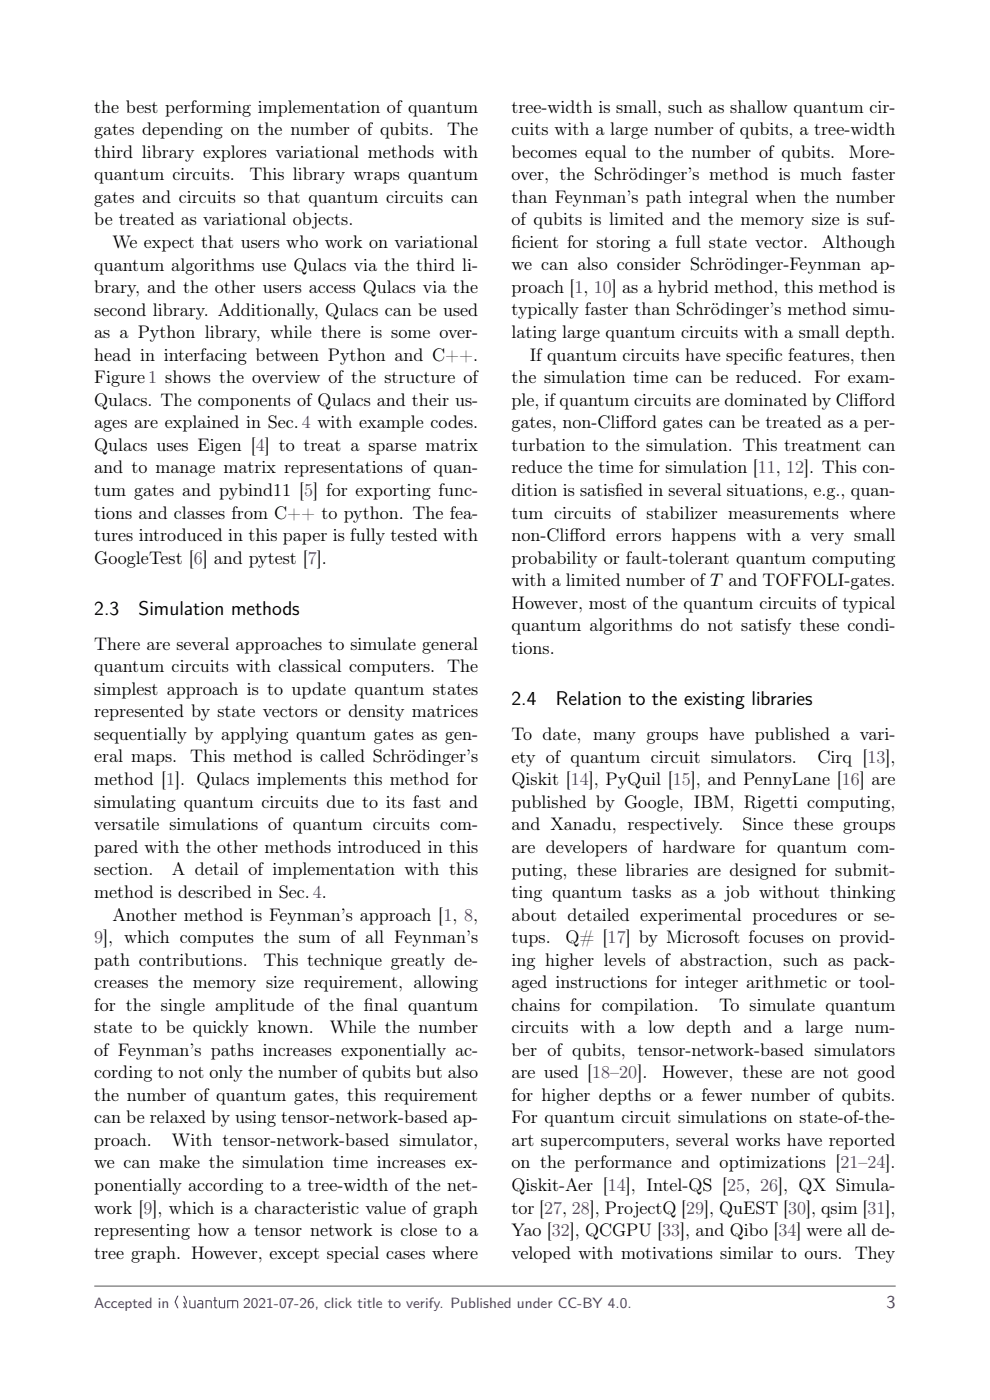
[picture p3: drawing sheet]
<svg xmlns="http://www.w3.org/2000/svg" width="210mm" height="297mm" viewBox="0 0 210 297" stroke-linecap="round" stroke-linejoin="round" font-family="sans-serif">
<defs><g id="words">
<g font-size="4.2">
<text x="20" y="130.4">2.3</text>
<text x="29.4" y="130.4">Simulation methods</text>
<text x="108.5" y="149.6">2.4</text>
<text x="117.9" y="149.6">Relation to the existing libraries</text>
</g>
<g font-size="3.8">
<text x="20" y="23.9">the best performing implementation of quantum</text>
<text x="108.5" y="23.9">tree-width is small, such as shallow quantum cir-</text>
<text x="20" y="28.6">gates depending on the number of qubits.</text>
<text x="94.8" y="28.6">The</text>
<text x="108.5" y="28.6">cuits with a large number of qubits, a tree-width</text>
<text x="20" y="33.4">third library explores variational methods with</text>
<text x="108.5" y="33.4">becomes equal to the number of qubits.</text>
<text x="180.1" y="33.4">More-</text>
<text x="20" y="38.2">quantum circuits.</text>
<text x="52.9" y="38.2">This library wraps quantum</text>
<text x="108.5" y="38.2">over, the Schrödinger’s method is much faster</text>
<text x="20" y="43">gates and circuits so that quantum circuits can</text>
<text x="20" y="47.8">be treated as variational objects.</text>
<text x="108.5" y="43">than Feynman’s path integral when the number</text>
<text x="108.5" y="47.8">of qubits is limited and the memory size is suf-</text>
<text x="23.8" y="52.6">We expect that users who work on variational</text>
<text x="108.5" y="52.5">f</text>
<text x="108.5" y="52.5">icient for storing a full state vector.</text>
<text x="174.3" y="52.5">Although</text>
<text x="20" y="57.4">quantum algorithms use Qulacs via the third li-</text>
<text x="108.5" y="57.3">we can also consider Schrödinger-Feynman ap-</text>
<text x="20" y="62.2">brary, and the other users access Qulacs via the</text>
<text x="108.5" y="62.1">proach [1, 10] as a hybrid method, this method is</text>
<text x="20" y="67">second library. Additionally, Qulacs can be used</text>
<text x="20" y="71.8">as a Python library, while there is some over-</text>
<text x="108.5" y="66.9">typically faster than Schrödinger’s method simu-</text>
<text x="108.5" y="71.7">lating large quantum circuits with a small depth.</text>
<text x="20" y="76.5">head in interfacing between Python and C++.</text>
<text x="112.4" y="76.6">If quantum circuits have specif</text>
<text x="162.2" y="76.6">ic features, then</text>
<text x="20" y="81.3">Figure1 shows the overview of the structure of</text>
<text x="108.5" y="81.3">the simulation time can be reduced. For exam-</text>
<text x="20" y="86.1">Qulacs. The components of Qulacs and their us-</text>
<text x="108.5" y="86.1">ple, if quantum circuits are dominated by Clif</text>
<text x="182.2" y="86.1">ford</text>
<text x="20" y="90.9">ages are explained in Sec.4 with example codes.</text>
<text x="20" y="95.7">Qulacs uses Eigen [4] to treat a sparse matrix</text>
<text x="108.5" y="90.9">gates, non-Clif</text>
<text x="108.5" y="95.7">turbation to the simulation. This treatment can</text>
<text x="131.6" y="90.9">ford gates can be treated as a per-</text>
<text x="20" y="100.4">and to manage matrix representations of quan-</text>
<text x="108.5" y="100.4">reduce the time for simulation [11, 12]. This con-</text>
<text x="20" y="105.2">tum gates and pybind11 [5] for exporting func-</text>
<text x="108.5" y="105.2">dition is satisf</text>
<text x="130.5" y="105.2">ied in several situations, e.g., quan-</text>
<text x="20" y="110">tions and classes from C++ to python. The fea-</text>
<text x="108.5" y="110">tum circuits of stabilizer measurements where</text>
<text x="20" y="114.8">tures introduced in this paper is fully tested with</text>
<text x="20" y="119.6">GoogleTest [6] and pytest [7].</text>
<text x="108.5" y="114.8">non-Clif</text>
<text x="108.5" y="119.6">probability or fault-tolerant quantum computing</text>
<text x="120.8" y="114.8">ford errors happens with a very small</text>
<text x="108.5" y="124.3">with a limited number of T and TOFFOLI-gates.</text>
<text x="108.5" y="129.1">However, most of the quantum circuits of typical</text>
<text x="20" y="137.8">There are several approaches to simulate general</text>
<text x="108.5" y="133.9">quantum algorithms do not satisfy these condi-</text>
<text x="20" y="142.6">quantum circuits with classical computers. The</text>
<text x="108.5" y="138.7">tions.</text>
<text x="20" y="147.4">simplest approach is to update quantum states</text>
<text x="20" y="152.2">represented by state vectors or density matrices</text>
<text x="20" y="157">sequentially by applying quantum gates as gen-</text>
<text x="20" y="161.7">eral maps.</text>
<text x="40.4" y="161.7">This method is called Schrödinger’s</text>
<text x="108.5" y="157.1">To date, many groups have published a vari-</text>
<text x="108.5" y="161.8">ety of quantum circuit simulators.</text>
<text x="173.4" y="161.8">Cirq [13],</text>
<text x="20" y="166.5">method [1]. Qulacs implements this method for</text>
<text x="108.5" y="166.6">Qiskit [14], PyQuil [15], and PennyLane [16] are</text>
<text x="20" y="171.3">simulating quantum circuits due to its fast and</text>
<text x="108.5" y="171.4">published by Google, IBM, Rigetti computing,</text>
<text x="20" y="176.1">versatile simulations of quantum circuits com-</text>
<text x="108.5" y="176.2">and Xanadu, respectively.</text>
<text x="157.5" y="176.2">Since these groups</text>
<text x="20" y="180.9">pared with the other methods introduced in this</text>
<text x="20" y="185.6">section.</text>
<text x="36.5" y="185.6">A detail of implementation with this</text>
<text x="108.5" y="181">are developers of hardware for quantum com-</text>
<text x="108.5" y="185.7">puting, these libraries are designed for submit-</text>
<text x="20" y="190.4">method is described in Sec.4.</text>
<text x="108.5" y="190.5">ting quantum tasks as a job without thinking</text>
<text x="23.8" y="195.3">Another method is Feynman’s approach [1, 8,</text>
<text x="108.5" y="195.3">about detailed experimental procedures or se-</text>
<text x="108.5" y="200.1">tups.</text>
<text x="119.9" y="200.1">Q# [17] by Microsoft focuses on provid-</text>
<text x="20" y="204.9">path contributions.</text>
<text x="20" y="209.6">creases the memory size requirement, allowing</text>
<text x="55.9" y="204.9">This technique greatly de-</text>
<text x="108.5" y="204.9">ing higher levels of abstraction, such as pack-</text>
<text x="108.5" y="209.6">aged instructions for integer arithmetic or tool-</text>
<text x="20" y="214.4">for the single amplitude of the f</text>
<text x="77.2" y="214.4">inal quantum</text>
<text x="108.5" y="214.4">chains for compilation.</text>
<text x="152.5" y="214.4">To simulate quantum</text>
<text x="20" y="219.2">state to be quickly known.</text>
<text x="69.9" y="219.2">While the number</text>
<text x="108.5" y="219.2">circuits with a low depth and a large num-</text>
<text x="20" y="224">of Feynman’s paths increases exponentially ac-</text>
<text x="108.5" y="224">ber of qubits, tensor-network-based simulators</text>
<text x="20" y="228.8">cording to not only the number of qubits but also</text>
<text x="20" y="233.5">the number of quantum gates, this requirement</text>
<text x="108.5" y="228.8">are used [18–20].</text>
<text x="108.5" y="233.5">for higher depths or a fewer number of qubits.</text>
<text x="140.4" y="228.8">However, these are not good</text>
<text x="20" y="238.3">can be relaxed by using tensor-network-based ap-</text>
<text x="108.5" y="238.3">For quantum circuit simulations on state-of-the-</text>
<text x="20" y="243.1">proach.</text>
<text x="36.5" y="243.1">With tensor-network-based simulator,</text>
<text x="108.5" y="243.1">art supercomputers, several works have reported</text>
<text x="20" y="247.9">we can make the simulation time increases ex-</text>
<text x="108.5" y="247.9">on the performance and optimizations [21–24].</text>
<text x="20" y="252.7">ponentially according to a tree-width of the net-</text>
<text x="20" y="257.4">work [9], which is a characteristic value of graph</text>
<text x="108.5" y="252.7">Qiskit-Aer [14], Intel-QS [25, 26], QX Simula-</text>
<text x="108.5" y="257.4">tor [27, 28], ProjectQ [29], QuEST [30], qsim [31],</text>
<text x="20" y="262.2">representing how a tensor network is close to a</text>
<text x="108.5" y="262.2">Yao [32], QCGPU [33], and Qibo [34] were all de-</text>
<text x="20" y="267">tree graph. However, except special cases where</text>
<text x="108.5" y="267">veloped with motivations similar to ours. They</text>
</g>
<g font-size="3.8" fill="#53257f">
<text x="20" y="200.1">9], which computes the sum of all Feynman’s</text>
<text x="37" y="277.5">Quantum</text>
<text x="188.1" y="277.5">3</text>
</g>
<g font-size="3.2" fill="#53257f">
<text x="20" y="277.5">Accepted in</text>
<text x="51.6" y="277.5">2021-07-26, click title to verify. Published under CC-BY 4.0.</text>
</g>
</g></defs>
<path d="M20 272.8h170" fill="none" stroke="#555" stroke-width=".21"/>
<use href="#words"/>
</svg>
